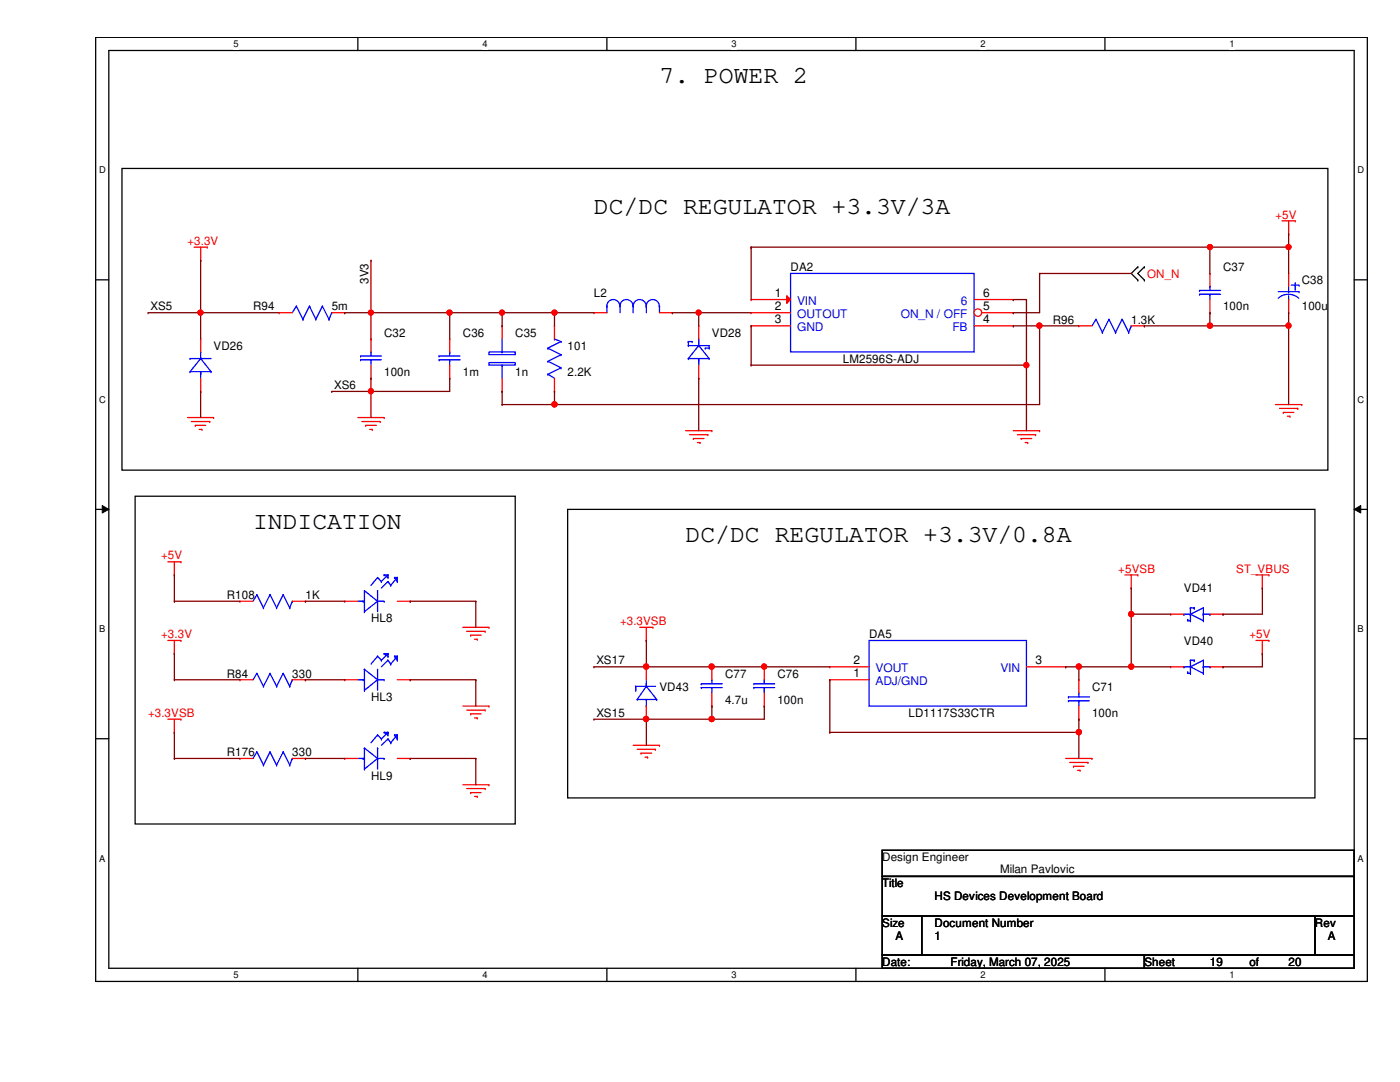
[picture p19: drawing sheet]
<svg xmlns="http://www.w3.org/2000/svg" width="279mm" height="216mm" viewBox="0 0 279 216" stroke-linecap="round" stroke-linejoin="round" font-family="sans-serif">
<defs><g id="words">
<g font-size="5">
<text x="131.6" y="16.6">7. POWER 2</text>
<text x="118.5" y="42.8">DC/DC REGULATOR +3.3V/3A</text>
<text x="50.5" y="105.6">INDICATION</text>
<text x="136.8" y="108.2">DC/DC REGULATOR +3.3V/0.8A</text>
</g>
<g font-size="2.4">
<text x="154.6" y="59.2">1</text>
<text x="196.2" y="59.2">6</text>
<text x="154.6" y="61.8">2</text>
<text x="154.6" y="64.5">3</text>
<text x="196.2" y="64.5">4</text>
<text x="196.2" y="61.8">5</text>
<text x="170.3" y="135.1">1</text>
<text x="170.3" y="132.5">2</text>
<text x="206.7" y="132.5">3</text>
</g>
<g font-size="2.4" fill="#00c">
<text x="159.1" y="60.9">VIN</text>
<text x="159.1" y="63.5">OUTOUT</text>
<text x="179.7" y="63.5">ON_N / OFF</text>
<text x="191.8" y="60.9">6</text>
<text x="159.1" y="66.1">GND</text>
<text x="190.1" y="66.1">FB</text>
<text x="174.8" y="136.7">ADJ/GND</text>
<text x="174.8" y="134.2">VOUT</text>
<text x="199.6" y="134.2">VIN</text>
</g>
<g font-size="2.3" fill="#f00">
<text x="254.6" y="43.6">+5V</text>
<text x="37.4" y="48.9">+3.3V</text>
<text x="228.9" y="55.4">ON_N</text>
<text x="32.2" y="111.6">+5V</text>
<text x="223.2" y="114.3">+5VSB</text>
<text x="246.7" y="114.3">ST_VBUS</text>
<text x="123.7" y="124.7">+3.3VSB</text>
<text x="32.2" y="127.3">+3.3V</text>
<text x="249.3" y="127.3">+5V</text>
<text x="29.5" y="143">+3.3VSB</text>
</g>
<g font-size="2.3">
<text x="73.5" y="56.6" transform="rotate(-90 73.5 56.6)">3V3</text>
<text x="118.5" y="59.3">L2</text>
<text x="157.8" y="54.1">DA2</text>
<text x="244.1" y="54.1">C37</text>
<text x="259.8" y="56.7">C38</text>
<text x="30.1" y="61.9">XS5</text>
<text x="50.5" y="61.9">R94</text>
<text x="66.2" y="61.9">5m</text>
<text x="210.1" y="64.6">R96</text>
<text x="225.8" y="64.6">1.3K</text>
<text x="244.1" y="61.9">100n</text>
<text x="259.8" y="61.9">100u</text>
<text x="42.6" y="69.8">VD26</text>
<text x="76.7" y="67.2">C32</text>
<text x="92.4" y="67.2">C36</text>
<text x="102.8" y="67.2">C35</text>
<text x="113.3" y="69.8">101</text>
<text x="142.1" y="67.2">VD28</text>
<text x="66.7" y="77.6">XS6</text>
<text x="76.7" y="75">100n</text>
<text x="92.4" y="75">1m</text>
<text x="102.8" y="75">1n</text>
<text x="113.3" y="75">2.2K</text>
<text x="168.2" y="72.4">LM2596S-ADJ</text>
<text x="45.3" y="119.5">R108</text>
<text x="61" y="119.5">1K</text>
<text x="236.3" y="118.2">VD41</text>
<text x="74" y="124.2">HL8</text>
<text x="173.4" y="127.3">DA5</text>
<text x="236.3" y="128.7">VD40</text>
<text x="45.3" y="135.2">R84</text>
<text x="58.3" y="135.2">330</text>
<text x="119" y="132.5">XS17</text>
<text x="131.6" y="137.8">VD43</text>
<text x="144.7" y="135.2">C77</text>
<text x="155.2" y="135.2">C76</text>
<text x="217.9" y="137.8">C71</text>
<text x="74" y="139.9">HL3</text>
<text x="119" y="143">XS15</text>
<text x="144.7" y="140.4">4.7u</text>
<text x="155.2" y="140.4">100n</text>
<text x="181.3" y="143">LD1117S33CTR</text>
<text x="217.9" y="143">100n</text>
<text x="45.3" y="150.9">R176</text>
<text x="58.3" y="150.9">330</text>
<text x="74" y="155.6">HL9</text>
<text x="176.1" y="171.8">Design Engineer</text>
<text x="176.1" y="177">Title</text>
<text x="186.5" y="179.7">HS Devices Development Board</text>
<text x="199.6" y="174.2">Milan Pavlovic</text>
<text x="176.1" y="184.9">Size</text>
<text x="186.5" y="184.9">Document Number</text>
<text x="262.4" y="184.9">Rev</text>
<text x="178.7" y="187.5">A</text>
<text x="186.5" y="187.5">1</text>
<text x="265" y="187.5">A</text>
<text x="176.1" y="192.7">Date:</text>
<text x="189.7" y="192.7">Friday, March 07, 2025</text>
<text x="228.4" y="192.7">Sheet</text>
<text x="241.5" y="192.7">19</text>
<text x="249.3" y="192.7">of</text>
<text x="257.2" y="192.7">20</text>
</g>
<g font-size="1.9">
<text x="46.6" y="9.4">5</text>
<text x="96.3" y="9.4">4</text>
<text x="146" y="9.4">3</text>
<text x="195.7" y="9.4">2</text>
<text x="245.4" y="9.4">1</text>
<text x="19.8" y="34.6">D</text>
<text x="270.9" y="34.6">D</text>
<text x="19.8" y="80.3">C</text>
<text x="270.9" y="80.3">C</text>
<text x="19.8" y="126.2">B</text>
<text x="270.9" y="126.2">B</text>
<text x="19.8" y="171.9">A</text>
<text x="270.9" y="171.9">A</text>
<text x="46.6" y="195.2">5</text>
<text x="96.3" y="195.2">4</text>
<text x="146" y="195.2">3</text>
<text x="195.7" y="195.2">2</text>
<text x="245.4" y="195.2">1</text>
</g>
</g></defs>
<path d="M19.1 7.5h253.8v188.3h-253.8zM21.7 10.1h248.6v183.1h-248.6z" fill="none" stroke="#000" stroke-width=".25"/>
<g fill="#fff">
<path d="M46.6 7.7h1v2.1h-1z"/>
<path d="M46.6 193.5h1v2.1h-1z"/>
</g>
<path d="M71.4 7.5v2.6M71.4 193.2v2.6" fill="none" stroke="#000" stroke-width=".25"/>
<g fill="#fff">
<path d="M96.3 7.7h1v2.1h-1z"/>
<path d="M96.3 193.5h1v2.1h-1z"/>
</g>
<path d="M121.1 7.5v2.6M121.1 193.2v2.6" fill="none" stroke="#000" stroke-width=".25"/>
<g fill="#fff">
<path d="M146 7.7h1v2.1h-1z"/>
<path d="M146 193.5h1v2.1h-1z"/>
</g>
<path d="M170.8 7.5v2.6M170.8 193.2v2.6" fill="none" stroke="#000" stroke-width=".25"/>
<g fill="#fff">
<path d="M195.7 7.7h1v2.1h-1z"/>
<path d="M195.7 193.5h1v2.1h-1z"/>
</g>
<path d="M220.5 7.5v2.6M220.5 193.2v2.6" fill="none" stroke="#000" stroke-width=".25"/>
<g fill="#fff">
<path d="M245.4 7.7h1v2.1h-1z"/>
<path d="M245.4 193.5h1v2.1h-1z"/>
<path d="M19.8 32.9h1.3v2.1h-1.3z"/>
<path d="M270.9 32.9h1.3v2.1h-1.3z"/>
<path d="M19.8 78.7h1.3v2.1h-1.3z"/>
<path d="M270.9 78.7h1.3v2.1h-1.3z"/>
</g>
<path d="M19.1 55.8h2.6M270.3 55.8h2.6" fill="none" stroke="#000" stroke-width=".25"/>
<g fill="#fff">
<path d="M19.8 124.5h1.2v2.1h-1.2z"/>
<path d="M270.9 124.5h1.3v2.1h-1.3z"/>
</g>
<path d="M19.1 101.6h2.6M270.3 101.6h2.6" fill="none" stroke="#000" stroke-width=".25"/>
<path d="M20.4 100.9l1.3 .7-1.3 .8zM270.3 101.6l1.3-.7v1.5z" fill="#000"/>
<path d="M20.4 100.9l1.3 .7-1.3 .8zM270.3 101.6l1.3-.7v1.5z" fill="none" stroke="#000" stroke-width=".2"/>
<g fill="#fff">
<path d="M19.8 170.3h1.2v2h-1.2z"/>
<path d="M270.9 170.3h1.3v2h-1.3z"/>
</g>
<g fill="none" stroke="#000" stroke-width=".25">
<path d="M24.3 33.6h240.7v60.2h-240.7zM227.1 53.3h.1M227.1 55.9h.1M227.1 53.3l-1.3 1.3 1.3 1.3M228.4 55.9h.1M228.4 53.3h.1M228.4 53.3l-1.3 1.3 1.3 1.3M27 99h75.8v65.4h-75.8zM113.3 101.6h149.1v57.6h-149.1zM19.1 147.4h2.6M270.3 147.4h2.6M176.1 169.7h94.2v5.2h-94.2z"/>
<path d="M176.1 174.9h94.2v7.9h-94.2zM176.1 182.8h7.8v7.8h-7.8zM176.1 190.6h52.3v2.6h-52.3zM183.9 182.8h78.5v7.8h-78.5zM228.4 190.6h41.9v2.6h-41.9zM262.4 182.8h7.9v7.8h-7.9z"/>
</g>
<g fill="none" stroke="#f00" stroke-width=".25">
<path d="M38.7 49.3h2.7M40 51.9h.1M40 49.3v2.6M41.4 49.3h.1M255.9 44.1h2.6M257.2 46.7h.1M257.2 54.6h.1M257.2 44.1v2.6M257.2 54.6v2.5M257.2 59.8v2.6M258.5 44.1h.1M40 67.6h.1"/>
<path d="M40 78.1h.1M40 67.6v2.6M40 75.5v2.6M55.7 62.4h.1M55.7 62.4h2.6M66.2 62.4h2.6M68.8 62.4h.1M74 75.5h.1M74 67.6h.1M74 67.6v2.6M74 72.9v2.6M89.7 75.5h.1"/>
<path d="M89.7 67.6h.1M89.7 67.6v2.6M89.7 72.9v2.6M110.7 65h.1M110.7 78.1h.1M110.7 65v2.6M110.7 75.5v2.6M139.4 65h.1M139.4 75.5h.1M139.4 65v2.6M139.4 72.9v2.6M257.2 62.4h.1"/>
<path d="M37.4 83.3h5.2M38.2 84.1h3.7M39 84.9h.1M39 84.9h2.1M39.8 85.7h.5M40.3 85.7h.1M41.9 84.1h.1M42.6 83.3h.1M71.4 83.3h5.3M72.2 84.1h3.7M73 84.9h.1M73 84.9h2.1"/>
<path d="M73.8 85.7h.5M74.3 85.7h.1M75.9 84.1h.1M76.7 83.3h.1M136.8 85.9h5.3M137.6 86.7h3.7M138.4 87.5h.1M138.4 87.5h2.1M139.2 88.3h.5M139.7 88.3h.1M141.3 86.7h.1M142.1 85.9h.1"/>
<path d="M202.2 85.9h5.3M203 86.7h3.7M203.8 87.5h.1M203.8 87.5h2.1M204.6 88.3h.5M205.1 88.3h.1M206.7 86.7h.1M207.5 85.9h.1M254.6 80.7h5.2M255.4 81.5h3.6M256.1 82.3h.1M256.1 82.3h2.1"/>
<path d="M256.9 83.1h.5M257.4 83.1h.1M259 81.5h.1M259.8 80.7h.1M33.5 112.1h2.6M34.8 114.7h.1M34.8 112.1v2.6M36.1 112.1h.1M68.8 120h.1M68.8 120h2.6M79.3 120h2.6M81.9 120h.1"/>
<path d="M224.5 114.7h2.6M225.8 117.3h.1M225.8 114.7v2.6M227.1 114.7h.1M250.7 114.7h2.5M251.9 117.3h.1M251.9 114.7v2.6M253.2 114.7h.1M33.5 127.8h2.6M34.8 130.4h.1M34.8 127.8v2.6M36.1 127.8h.1"/>
<path d="M47.9 135.6h.1M47.9 135.6h2.6M58.3 135.6h2.7M61 135.6h.1M68.8 135.6h.1M68.8 135.6h2.6M79.3 135.6h2.6M81.9 135.6h.1M92.4 125.2h5.2M93.1 126h3.7M93.9 126.7h.1M93.9 126.7h2.1"/>
<path d="M94.7 127.5h.6M95.3 127.5h.1M96.8 126h.1M97.6 125.2h.1M127.7 125.2h2.6M129 127.8h.1M129 133.1h.1M129 125.2v2.6M129 133.1v2.5M130.3 125.2h.1M152.5 133.1h.1M152.5 133.1v2.5"/>
<path d="M152.5 138.3v2.6M215.3 135.6h.1M215.3 135.6v2.7M233.6 133.1h.1M233.6 122.6h.1M233.6 133.1h2.7M233.6 122.6h2.7M241.5 133.1h2.6M241.5 122.6h2.6M244.1 133.1h.1M244.1 122.6h.1M250.7 127.8h2.5"/>
<path d="M251.9 130.4h.1M251.9 127.8v2.6M253.2 127.8h.1M33.5 143.5h2.6M34.8 146.1h.1M34.8 143.5v2.6M36.1 143.5h.1M47.9 151.3h.1M47.9 151.3h2.6M58.3 151.3h2.7M61 151.3h.1M68.8 151.3h.1"/>
<path d="M68.8 151.3h2.6M79.3 151.3h2.6M81.9 151.3h.1M92.4 140.9h5.2M92.4 156.6h5.2M93.1 141.7h3.7M93.1 157.4h3.7M93.9 142.5h.1M93.9 158.2h.1M93.9 142.5h2.1M93.9 158.2h2.1M94.7 143.3h.6"/>
<path d="M94.7 158.9h.6M95.3 143.3h.1M95.3 158.9h.1M96.8 141.7h.1M96.8 157.4h.1M97.6 140.9h.1M97.6 156.6h.1M126.4 148.7h5.2M127.2 149.5h3.6M127.9 150.3h.1M127.9 150.3h2.1M128.7 151.1h.5"/>
<path d="M129 143.5h.1M129 140.9v2.6M129.2 151.1h.1M130.8 149.5h.1M131.6 148.7h.1M152.5 140.9h.1M212.7 151.3h5.2M213.5 152.1h3.6M214.2 152.9h.1M214.2 152.9h2.2M215.1 153.7h.5M215.3 143.5h.1"/>
<path d="M215.3 140.9v2.6M215.6 153.7h.1M217.1 152.1h.1M217.9 151.3h.1"/>
</g>
<g fill="none" stroke="#00f" stroke-width=".25">
<path d="M157.8 54.6h36.6v15.6h-36.6zM255.1 59.5a3 3 0 0 1 4.1 0M255.1 58.2h4.1M257.2 59.8h.1M257.2 58.2h.1M257.2 57.1v1.1M257.2 59v.8M257.7 56.9h1.5M258.5 57.7h.1M258.5 56.4v1.3M259.2 56.9h.1M259.2 58.2h.1"/>
<path d="M37.9 71.5h.1M37.9 74.2h.1M37.9 74.2h4.2M37.9 71.5h4.2M40 74.4h.1M40 74.2h.1M40 70.2h.1M40 71.5h.1M40 70.2v1.3M40 74.2v1.3M40 71.5l-2.1 2.7M40 71.5l2.1 2.7"/>
<path d="M42.1 74.2h.1M59.1 61.1h.1M59.1 61.1l1.4 2.6M59.1 61.1l-.8 1.3M60.5 63.7h.1M61.8 61.1h.1M61.8 61.1l-1.3 2.6M61.8 61.1l1.2 2.6M63 63.7h.1M64.3 61.1h.1M64.3 61.1l-1.3 2.6M64.3 61.1l1.4 2.6"/>
<path d="M65.7 63.7h.1M66.2 62.4h.1M66.2 62.4l-.5 1.3M72 71.8h.1M72 71h.1M72 71.8h4.1M72 71h4.1M74 70.2h.1M74 71.8h.1M74 70.2v.8M74 71.8v1.1M87.6 71.8h.1"/>
<path d="M87.6 71h.1M87.6 71.8h4.2M87.6 71h4.2M89.7 70.2h.1M89.7 71.8h.1M89.7 70.2v.8M89.7 71.8v1.1M109.3 72.1h.1M109.3 69.5h.1M109.3 74.7h.1M109.3 72.1l2.7 1.3M109.3 69.5l2.7 1.3"/>
<path d="M109.3 74.7l1.4 .8M110.7 67.6h.1M110.7 67.6l1.3 .6M112 73.4h.1M112 70.8h.1M112 68.2h.1M112 73.4l-2.7 1.3M112 70.8l-2.7 1.3M112 68.2l-2.7 1.3M137.4 68.2h.1M137.4 69h.1M137.4 71.5h.1"/>
<path d="M137.4 71.5h4.1M137.4 69h4.1v.5M137.4 68.2v.8M137.4 68.2h.7M138.1 68.2h.1M139.4 71.8h.1M139.4 71.5h.1M139.4 69h.1M139.4 67.6h.1M139.4 67.6v1.4M139.4 71.5v1.4M139.4 69l2.1 2.5"/>
<path d="M139.4 69l-2 2.5M140.8 69.5h.1M140.8 69.5h.7M141.5 69.5h.1M141.5 71.5h.1M71.4 120h1.3M72.5 120h.1M72.7 120h.1M72.7 117.9h.1M72.7 117.9v4.1M72.7 117.9l2.7 2.1M75.4 117.9h.1"/>
<path d="M75.4 120h.1M75.4 115.2h.1M75.4 117.9v4.1M75.4 120h1.3M75.4 115.2l.7 .8M75.4 120l-2.7 2M75.4 115.2l-1.4 1.6M76.1 116h.1M76.7 120h.1M76.7 114.7h.1M76.7 114.7h.7M76.7 114.7l.7 .5"/>
<path d="M77.4 114.7h.1M77.4 115.2h.1M77.4 116h.1M77.4 114.7v.5M77.4 114.7l-1.3 1.3M77.4 116l.6 .8M77.4 116l-1.3 1.3M78 116.8h.1M78.7 115.2h.1M78.7 115.2h.6M78.7 115.2l.6 .8M79.3 115.2h.1"/>
<path d="M79.3 116h.1M79.3 115.2v.8M79.3 115.2l-1.3 1.6M51.3 134.4h.1M51.3 134.4l1.3 2.5M51.3 134.4l-.8 1.2M52.6 136.9h.1M53.9 134.4h.1M53.9 134.4l-1.3 2.5M53.9 134.4l1.3 2.5M55.2 136.9h.1M56.5 134.4h.1"/>
<path d="M56.5 134.4l-1.3 2.5M56.5 134.4l1.3 2.5M57.8 136.9h.1M58.3 135.6h.1M58.3 135.6l-.5 1.3M71.4 135.6h1.3M72.5 135.6h.1M72.7 137.8h.1M72.7 135.6h.1M72.7 133.6h.1M72.7 122h.1M72.7 133.6v4.2"/>
<path d="M72.7 133.6l2.7 2M75.4 133.6h.1M75.4 135.6h.1M75.4 130.9h.1M75.4 133.6v4.2M75.4 135.6h1.3M75.4 130.9l.7 .8M75.4 135.6l-2.7 2.2M75.4 130.9l-1.4 1.6M76.1 131.7h.1M76.7 135.6h.1M76.7 130.4h.1"/>
<path d="M76.7 130.4h.7M76.7 130.4l.7 .5M77.4 130.4h.1M77.4 130.9h.1M77.4 131.7h.1M77.4 130.4v.5M77.4 130.4l-1.3 1.3M77.4 131.7l.6 .8M77.4 131.7l-1.3 1.4M78 132.5h.1M78.7 130.9h.1M78.7 130.9h.6"/>
<path d="M78.7 130.9l.6 .8M79.3 130.9h.1M79.3 131.7h.1M79.3 130.9v.8M79.3 130.9l-1.3 1.6M126.9 137.8h.1M126.9 136.9h.1M126.9 136.9v.9M126.9 136.9h3.9M127.2 139.6h.1M127.2 139.6h3.9M129 136.7h.1"/>
<path d="M129 136.9h.1M129 135.6v1.3M129 139.6v1.3M129 136.9l2.1 2.7M129 136.9l-1.8 2.7M131.1 139.6h.1M150.5 137.2h.1M150.5 136.4h.1M150.5 137.2h4.1M150.5 136.4h4.1M152.5 135.6h.1M152.5 137.2h.1"/>
<path d="M152.5 135.6v.8M152.5 137.2v1.1M213.2 139.8h.1M213.2 139.1h.1M213.2 139.8h4.2M213.2 139.1h4.2M215.3 138.3h.1M215.3 139.8h.1M215.3 138.3v.8M215.3 139.8v1.1M236.3 133.1h.1M236.3 122.6h.1"/>
<path d="M236.3 133.1h1.3M236.3 122.6h1.3M237 134.1h.1M237 123.6h.1M237 134.1v.3h.6M237 123.6v.3h.6M237.6 133.1h.1M237.6 134.4h.1M237.6 131.7h.1M237.6 122.6h.1M237.6 123.9h.1M237.6 121.3h.1"/>
<path d="M237.6 133.1l2.6 1.3M237.6 121.3v2.6M237.6 131.7v2.7M237.6 131.7h.7M237.6 122.6l2.6 1.3M237.6 121.3h.7M238.3 131.7h.1M238.3 121.3h.1M238.3 121.3v.2M238.3 131.7v.3M240.2 134.4h.1M240.2 133.1h.1"/>
<path d="M240.2 131.7h.1M240.2 123.9h.1M240.2 122.6h.1M240.2 121.3h.1M240.2 131.7l-2.6 1.4M240.2 121.3v2.6M240.2 131.7v2.7M240.2 133.1h1.3M240.2 121.3l-2.6 1.3M240.2 122.6h1.3M241.5 133.1h.1M241.5 122.6h.1"/>
<path d="M51.3 150h.1M51.3 150l1.3 2.7M51.3 150l-.8 1.3M52.6 152.7h.1M53.9 150h.1M53.9 150l-1.3 2.7M53.9 150l1.3 2.7M55.2 152.7h.1M56.5 150h.1M56.5 150l-1.3 2.7M56.5 150l1.3 2.7M57.8 152.7h.1"/>
<path d="M58.3 151.3h.1M58.3 151.3l-.5 1.4M71.4 151.3h1.3M72.5 151.3h.1M72.7 153.5h.1M72.7 151.3h.1M72.7 149.3h.1M72.7 149.3v4.2M72.7 149.3l2.7 2M75.4 149.3h.1M75.4 151.3h.1M75.4 146.6h.1"/>
<path d="M75.4 151.3h1.3M75.4 149.3v4.2M75.4 146.6l.7 .8M75.4 151.3l-2.7 2.2M75.4 146.6l-1.4 1.6M76.1 147.4h.1M76.7 151.3h.1M76.7 146.1h.1M76.7 146.1h.7M76.7 146.1l.7 .5M77.4 146.1h.1M77.4 146.6h.1"/>
<path d="M77.4 147.4h.1M77.4 146.1l-1.3 1.3M77.4 147.4l.6 .8M77.4 146.1v.5M77.4 147.4l-1.3 1.3M78 148.2h.1M78.7 146.6h.1M78.7 146.6h.6M78.7 146.6l.6 .8M79.3 146.6h.1M79.3 147.4h.1M79.3 146.6l-1.3 1.6"/>
<path d="M79.3 146.6v.8M129 140.9h.1"/>
</g>
<path d="M157 59l.8 .8-.8 .7z" fill="#f00"/>
<path d="M149.9 59.8h.1M149.9 59.8h7.9M157 59l.8 .8-.8 .7zM149.9 62.4h.1M149.9 65h.1M149.9 62.4h7.9M149.9 65h7.9M194.4 65h7.8M202.2 65h.1" fill="none" stroke="#f00" stroke-width=".25"/>
<circle cx="195.2" cy="62.4" r=".75" fill="#fff"/>
<g fill="none" stroke="#f00" stroke-width=".25">
<path d="M194.4 59.8h7.8M202.2 59.8h.1M241.5 54.6h.1M241.5 54.6v2.5M241.5 59.8v2.6M100.2 78.1h.1M100.2 65h.1M100.2 65v2.6M100.2 75.5v2.6M118.5 62.4h.1M118.5 62.4h2.6M131.6 62.4h2.6"/>
<path d="M134.2 62.4h.1M196 62.4h6.2M202.2 62.4h.1M215.3 65h.1M215.3 65h2.6M225.8 65h2.6M228.4 65h.1M241.5 62.4h.1M47.9 120h.1M47.9 120h2.6M58.3 120h2.7M61 120h.1"/>
<path d="M142.1 133.1h.1M142.1 133.1v2.5M142.1 138.3v2.6M165.6 135.6h.1M165.6 133.1h.1M165.6 135.6h7.8M165.6 133.1h7.8M204.9 133.1h7.8M212.7 133.1h.1M142.1 140.9h.1"/>
<circle cx="195.2" cy="62.4" r=".75"/>
</g>
<g fill="none" stroke="#00f" stroke-width=".25">
<path d="M239.4 58.7h.1M239.4 58h.1M239.4 58.7h4.2M239.4 58h4.2M241.5 57.1h.1M241.5 58.7h.1M241.5 57.1v.9M241.5 58.7v1.1M97.6 72.3h5.2v.6h-5.2zM97.6 70.2h5.2v.6h-5.2zM100.2 72.9h.1M100.2 70.2h.1"/>
<path d="M100.2 67.6v2.6M100.2 72.9v2.6M121.1 61.1h.1M121.1 61.1a1.29 1.29 0 0 1 1.3-1.3 1.29 1.29 0 0 1 1.3 1.3M121.1 61.1v1.3M123.7 61.1h.1M123.7 61.1a1.29 1.29 0 0 1 1.3-1.3 1.29 1.29 0 0 1 1.3 1.3M123.7 61.1v1.3M126.4 61.1h.1M126.4 61.1a1.29 1.29 0 0 1 1.3-1.3 1.29 1.29 0 0 1 1.2 1.3M126.4 61.1v1.3M129 61.1h.1"/>
<path d="M129 61.1a1.29 1.29 0 0 1 1.3-1.3 1.29 1.29 0 0 1 1.3 1.3M129 61.1v1.3M131.6 61.1h.1M131.6 61.1v1.3M218.7 63.7h.1M218.7 63.7l1.3 2.6M218.7 63.7l-.8 1.3M220 66.3h.1M221.3 63.7h.1M221.3 63.7l-1.3 2.6M221.3 63.7l1.3 2.6M222.6 66.3h.1"/>
<path d="M223.9 63.7h.1M223.9 63.7l-1.3 2.6M223.9 63.7l1.4 2.6M225.3 66.3h.1M225.8 65h.1M225.8 65l-.5 1.3M51.3 118.7h.1M51.3 118.7l1.3 2.6M51.3 118.7l-.8 1.3M53.9 118.7h.1M53.9 118.7l-1.3 2.6M53.9 118.7l1.3 2.6"/>
<path d="M56.5 118.7h.1M56.5 118.7l-1.3 2.6M56.5 118.7l1.3 2.6M58.3 120h.1M58.3 120l-.5 1.3M52.6 121.3h.1M55.2 121.3h.1M57.8 121.3h.1M140 137.2h.1M140 136.4h.1M140 137.2h4.1M140 136.4h4.1"/>
<path d="M142.1 135.6h.1M142.1 137.2h.1M142.1 135.6v.8M142.1 137.2v1.1M173.4 127.8h31.5v13.1h-31.5z"/>
</g>
<path d="M149.9 49.3h.1M149.9 49.3h91.6M257.2 46.7h.1M257.2 46.7v2.6" fill="none" stroke="#800000" stroke-width=".25"/>
<circle cx="241.5" cy="49.3" r=".5" fill="#f00"/>
<circle cx="241.5" cy="49.3" r=".5" fill="none" stroke="#f00" stroke-width=".25"/>
<path d="M40 51.9h.1M40 51.9v10.5M149.9 49.3h.1M149.9 49.3v10.5M257.2 49.3h.1M257.2 49.3v5.3" fill="none" stroke="#800000" stroke-width=".25"/>
<circle cx="40" cy="62.4" r=".5" fill="#f00"/>
<circle cx="40" cy="62.4" r=".5" fill="none" stroke="#f00" stroke-width=".25"/>
<path d="M74 51.9h.1M74 51.9v10.5" fill="none" stroke="#800000" stroke-width=".25"/>
<circle cx="74" cy="62.4" r=".49" fill="#f00"/>
<circle cx="74" cy="62.4" r=".49" fill="none" stroke="#f00" stroke-width=".25"/>
<g fill="none" stroke="#800000" stroke-width=".25">
<path d="M202.2 59.8h.1M202.2 59.8h2.7M204.9 59.8h.1M204.9 59.8v13.1M207.5 54.6h.1M207.5 54.6h18.3M207.5 54.6v7.8M40 62.4h.1M40 62.4h15.7M40 62.4v5.2M68.8 62.4h.1M68.8 62.4h20.9"/>
<path d="M74 62.4h.1M74 62.4v5.2"/>
</g>
<circle cx="89.7" cy="62.4" r=".5" fill="#f00"/>
<circle cx="89.7" cy="62.4" r=".5" fill="none" stroke="#f00" stroke-width=".25"/>
<path d="M89.7 62.4h.1M89.7 62.4v5.2M89.7 62.4h10.5" fill="none" stroke="#800000" stroke-width=".25"/>
<circle cx="100.2" cy="62.4" r=".49" fill="#f00"/>
<circle cx="100.2" cy="62.4" r=".49" fill="none" stroke="#f00" stroke-width=".25"/>
<path d="M100.2 62.4h.1M100.2 62.4h18.3M110.7 62.4h.1" fill="none" stroke="#800000" stroke-width=".25"/>
<circle cx="110.7" cy="62.4" r=".5" fill="#f00"/>
<circle cx="110.7" cy="62.4" r=".5" fill="none" stroke="#f00" stroke-width=".25"/>
<path d="M134.2 62.4h.1M134.2 62.4h15.7M139.4 62.4h.1M139.4 62.4v2.6" fill="none" stroke="#800000" stroke-width=".25"/>
<circle cx="139.4" cy="62.4" r=".49" fill="#f00"/>
<circle cx="139.4" cy="62.4" r=".49" fill="none" stroke="#f00" stroke-width=".25"/>
<path d="M149.9 65h.1M149.9 65v7.9M202.2 62.4h.1M202.2 65h.1M202.2 62.4h5.3M202.2 65h13.1M207.5 65h.1M207.5 65v15.7M257.2 62.4h.1M257.2 62.4v2.6" fill="none" stroke="#800000" stroke-width=".25"/>
<circle cx="207.4" cy="65" r=".51" fill="#f00"/>
<circle cx="207.4" cy="65" r=".51" fill="none" stroke="#f00" stroke-width=".25"/>
<path d="M149.9 72.9h.1M149.9 72.9h55M228.4 65h.1M228.4 65h13.1M257.2 65h.1M257.2 65v15.7" fill="none" stroke="#800000" stroke-width=".25"/>
<circle cx="204.8" cy="72.9" r=".5" fill="#f00"/>
<circle cx="204.8" cy="72.9" r=".5" fill="none" stroke="#f00" stroke-width=".25"/>
<g fill="none" stroke="#800000" stroke-width=".25">
<path d="M40 78.1h.1M40 78.1v5.2M66.2 78.1h.1M74 75.5h.1M74 78.1h.1M74 75.5v2.6M89.7 75.5h.1M89.7 75.5v2.6h-23.5M100.2 78.1h.1M100.2 78.1v2.6M110.7 78.1h.1M110.7 78.1v2.6"/>
<path d="M139.4 75.5h.1M139.4 75.5v10.4M204.9 72.9h.1M204.9 72.9v13"/>
</g>
<circle cx="74" cy="78.1" r=".5" fill="#f00"/>
<circle cx="74" cy="78.1" r=".5" fill="none" stroke="#f00" stroke-width=".25"/>
<path d="M74 78.1h.1M74 78.1v5.2M100.2 80.7h.1M100.2 80.7h107.3M110.7 80.7h.1" fill="none" stroke="#800000" stroke-width=".25"/>
<circle cx="110.7" cy="80.7" r=".51" fill="#f00"/>
<circle cx="110.7" cy="80.7" r=".51" fill="none" stroke="#f00" stroke-width=".25"/>
<path d="M29.5 62.4h.1M29.5 62.4h10.5M241.5 62.4h.1M241.5 65h.1M241.5 62.4v2.6M241.5 65h15.7" fill="none" stroke="#800000" stroke-width=".25"/>
<circle cx="257.1" cy="65" r=".5" fill="#f00"/>
<circle cx="257.1" cy="65" r=".5" fill="none" stroke="#f00" stroke-width=".25"/>
<circle cx="241.5" cy="65" r=".51" fill="#f00"/>
<circle cx="241.5" cy="65" r=".51" fill="none" stroke="#f00" stroke-width=".25"/>
<path d="M241.5 49.3h.1M241.5 49.3v5.3M241.5 49.3h15.7" fill="none" stroke="#800000" stroke-width=".25"/>
<circle cx="257.2" cy="49.3" r=".49" fill="#f00"/>
<circle cx="257.2" cy="49.3" r=".49" fill="none" stroke="#f00" stroke-width=".25"/>
<path d="M165.6 135.6h.1M165.6 135.6v10.5M165.6 146.1h.1M165.6 146.1h49.7M215.3 146.1h.1M215.3 146.1v5.2" fill="none" stroke="#800000" stroke-width=".25"/>
<circle cx="215.3" cy="146.1" r=".51" fill="#f00"/>
<circle cx="215.3" cy="146.1" r=".51" fill="none" stroke="#f00" stroke-width=".25"/>
<g fill="none" stroke="#800000" stroke-width=".25">
<path d="M225.8 117.3h.1M225.8 117.3v15.8M251.9 117.3h.1M251.9 117.3v5.3h-7.8M225.8 133.1h.1M225.8 122.6h.1M225.8 133.1h7.8M225.8 122.6h7.8M244.1 133.1h.1M244.1 122.6h.1M251.9 130.4h.1M251.9 130.4v2.7h-7.8"/>
<path d="M215.3 143.5h.1M215.3 143.5v2.6"/>
</g>
<circle cx="225.8" cy="133" r=".51" fill="#f00"/>
<circle cx="225.8" cy="133" r=".51" fill="none" stroke="#f00" stroke-width=".25"/>
<circle cx="225.8" cy="122.5" r=".51" fill="#f00"/>
<circle cx="225.8" cy="122.5" r=".51" fill="none" stroke="#f00" stroke-width=".25"/>
<path d="M129 143.5h.1M129 143.5v5.2" fill="none" stroke="#800000" stroke-width=".25"/>
<circle cx="128.9" cy="143.5" r=".51" fill="#f00"/>
<circle cx="128.9" cy="143.5" r=".51" fill="none" stroke="#f00" stroke-width=".25"/>
<path d="M129 143.5h.1M142.1 140.9h.1M142.1 143.5h.1M142.1 140.9v2.6M152.5 140.9h.1M152.5 140.9v2.6h-23.5" fill="none" stroke="#800000" stroke-width=".25"/>
<circle cx="142" cy="143.5" r=".51" fill="#f00"/>
<circle cx="142" cy="143.5" r=".51" fill="none" stroke="#f00" stroke-width=".25"/>
<path d="M129 133.1h.1M129 133.1h13.1" fill="none" stroke="#800000" stroke-width=".25"/>
<circle cx="128.9" cy="133" r=".51" fill="#f00"/>
<circle cx="128.9" cy="133" r=".51" fill="none" stroke="#f00" stroke-width=".25"/>
<path d="M142.1 133.1h.1M142.1 133.1h10.4" fill="none" stroke="#800000" stroke-width=".25"/>
<circle cx="152.5" cy="133" r=".5" fill="#f00"/>
<circle cx="152.5" cy="133" r=".5" fill="none" stroke="#f00" stroke-width=".25"/>
<circle cx="142" cy="133" r=".51" fill="#f00"/>
<circle cx="142" cy="133" r=".51" fill="none" stroke="#f00" stroke-width=".25"/>
<path d="M118.5 133.1h.1M129 127.8h.1M129 127.8v5.3h-10.5M152.5 133.1h.1M152.5 133.1h13.1M212.7 133.1h.1M212.7 133.1h13.1M215.3 133.1h.1M215.3 133.1v2.5M118.5 143.5h.1M118.5 143.5h10.5" fill="none" stroke="#800000" stroke-width=".25"/>
<circle cx="215.3" cy="133" r=".51" fill="#f00"/>
<circle cx="215.3" cy="133" r=".51" fill="none" stroke="#f00" stroke-width=".25"/>
<g fill="none" stroke="#800000" stroke-width=".25">
<path d="M100.2 65h.1M100.2 62.4v2.6M110.7 62.4h.1M110.7 62.4v2.6M34.8 114.7h.1M34.8 120h.1M34.8 114.7v5.3M34.8 120h13.1M61 120h.1M61 120h7.8M81.9 120h.1M81.9 120h13.1"/>
<path d="M95 120h.1M95 120v5.2M34.8 130.4h.1M34.8 135.6h.1M34.8 130.4v5.2M34.8 135.6h13.1M61 135.6h.1M61 135.6h7.8M81.9 135.6h.1M81.9 135.6h13.1M95 135.6h.1M95 135.6v5.3"/>
<path d="M34.8 146.1h.1M34.8 151.3h.1M34.8 146.1v5.2M34.8 151.3h13.1M61 151.3h.1M61 151.3h7.8M81.9 151.3h.1M81.9 151.3h13.1M95 151.3h.1M95 151.3v5.3"/>
</g>
<circle cx="241.5" cy="49.3" r=".5" fill="#f00"/>
<circle cx="241.5" cy="49.3" r=".5" fill="none" stroke="#f00" stroke-width=".25"/>
<circle cx="40" cy="62.4" r=".5" fill="#f00"/>
<circle cx="40" cy="62.4" r=".5" fill="none" stroke="#f00" stroke-width=".25"/>
<circle cx="74" cy="62.4" r=".49" fill="#f00"/>
<circle cx="74" cy="62.4" r=".49" fill="none" stroke="#f00" stroke-width=".25"/>
<circle cx="89.7" cy="62.4" r=".5" fill="#f00"/>
<circle cx="89.7" cy="62.4" r=".5" fill="none" stroke="#f00" stroke-width=".25"/>
<circle cx="100.2" cy="62.4" r=".49" fill="#f00"/>
<circle cx="100.2" cy="62.4" r=".49" fill="none" stroke="#f00" stroke-width=".25"/>
<circle cx="110.7" cy="62.4" r=".5" fill="#f00"/>
<circle cx="110.7" cy="62.4" r=".5" fill="none" stroke="#f00" stroke-width=".25"/>
<circle cx="139.4" cy="62.4" r=".49" fill="#f00"/>
<circle cx="139.4" cy="62.4" r=".49" fill="none" stroke="#f00" stroke-width=".25"/>
<circle cx="207.4" cy="65" r=".51" fill="#f00"/>
<circle cx="207.4" cy="65" r=".51" fill="none" stroke="#f00" stroke-width=".25"/>
<circle cx="204.8" cy="72.9" r=".5" fill="#f00"/>
<circle cx="204.8" cy="72.9" r=".5" fill="none" stroke="#f00" stroke-width=".25"/>
<circle cx="74" cy="78.1" r=".5" fill="#f00"/>
<circle cx="74" cy="78.1" r=".5" fill="none" stroke="#f00" stroke-width=".25"/>
<circle cx="110.7" cy="80.7" r=".51" fill="#f00"/>
<circle cx="110.7" cy="80.7" r=".51" fill="none" stroke="#f00" stroke-width=".25"/>
<circle cx="257.1" cy="65" r=".5" fill="#f00"/>
<circle cx="257.1" cy="65" r=".5" fill="none" stroke="#f00" stroke-width=".25"/>
<circle cx="241.5" cy="65" r=".51" fill="#f00"/>
<circle cx="241.5" cy="65" r=".51" fill="none" stroke="#f00" stroke-width=".25"/>
<circle cx="257.2" cy="49.3" r=".49" fill="#f00"/>
<circle cx="257.2" cy="49.3" r=".49" fill="none" stroke="#f00" stroke-width=".25"/>
<circle cx="215.3" cy="146.1" r=".51" fill="#f00"/>
<circle cx="215.3" cy="146.1" r=".51" fill="none" stroke="#f00" stroke-width=".25"/>
<circle cx="225.8" cy="133" r=".51" fill="#f00"/>
<circle cx="225.8" cy="133" r=".51" fill="none" stroke="#f00" stroke-width=".25"/>
<circle cx="225.8" cy="122.5" r=".51" fill="#f00"/>
<circle cx="225.8" cy="122.5" r=".51" fill="none" stroke="#f00" stroke-width=".25"/>
<circle cx="128.9" cy="143.5" r=".51" fill="#f00"/>
<circle cx="128.9" cy="143.5" r=".51" fill="none" stroke="#f00" stroke-width=".25"/>
<circle cx="142" cy="143.5" r=".51" fill="#f00"/>
<circle cx="142" cy="143.5" r=".51" fill="none" stroke="#f00" stroke-width=".25"/>
<circle cx="128.9" cy="133" r=".51" fill="#f00"/>
<circle cx="128.9" cy="133" r=".51" fill="none" stroke="#f00" stroke-width=".25"/>
<circle cx="152.5" cy="133" r=".5" fill="#f00"/>
<circle cx="152.5" cy="133" r=".5" fill="none" stroke="#f00" stroke-width=".25"/>
<circle cx="142" cy="133" r=".51" fill="#f00"/>
<circle cx="142" cy="133" r=".51" fill="none" stroke="#f00" stroke-width=".25"/>
<circle cx="215.3" cy="133" r=".51" fill="#f00"/>
<circle cx="215.3" cy="133" r=".51" fill="none" stroke="#f00" stroke-width=".25"/>
<use href="#words"/>
</svg>
